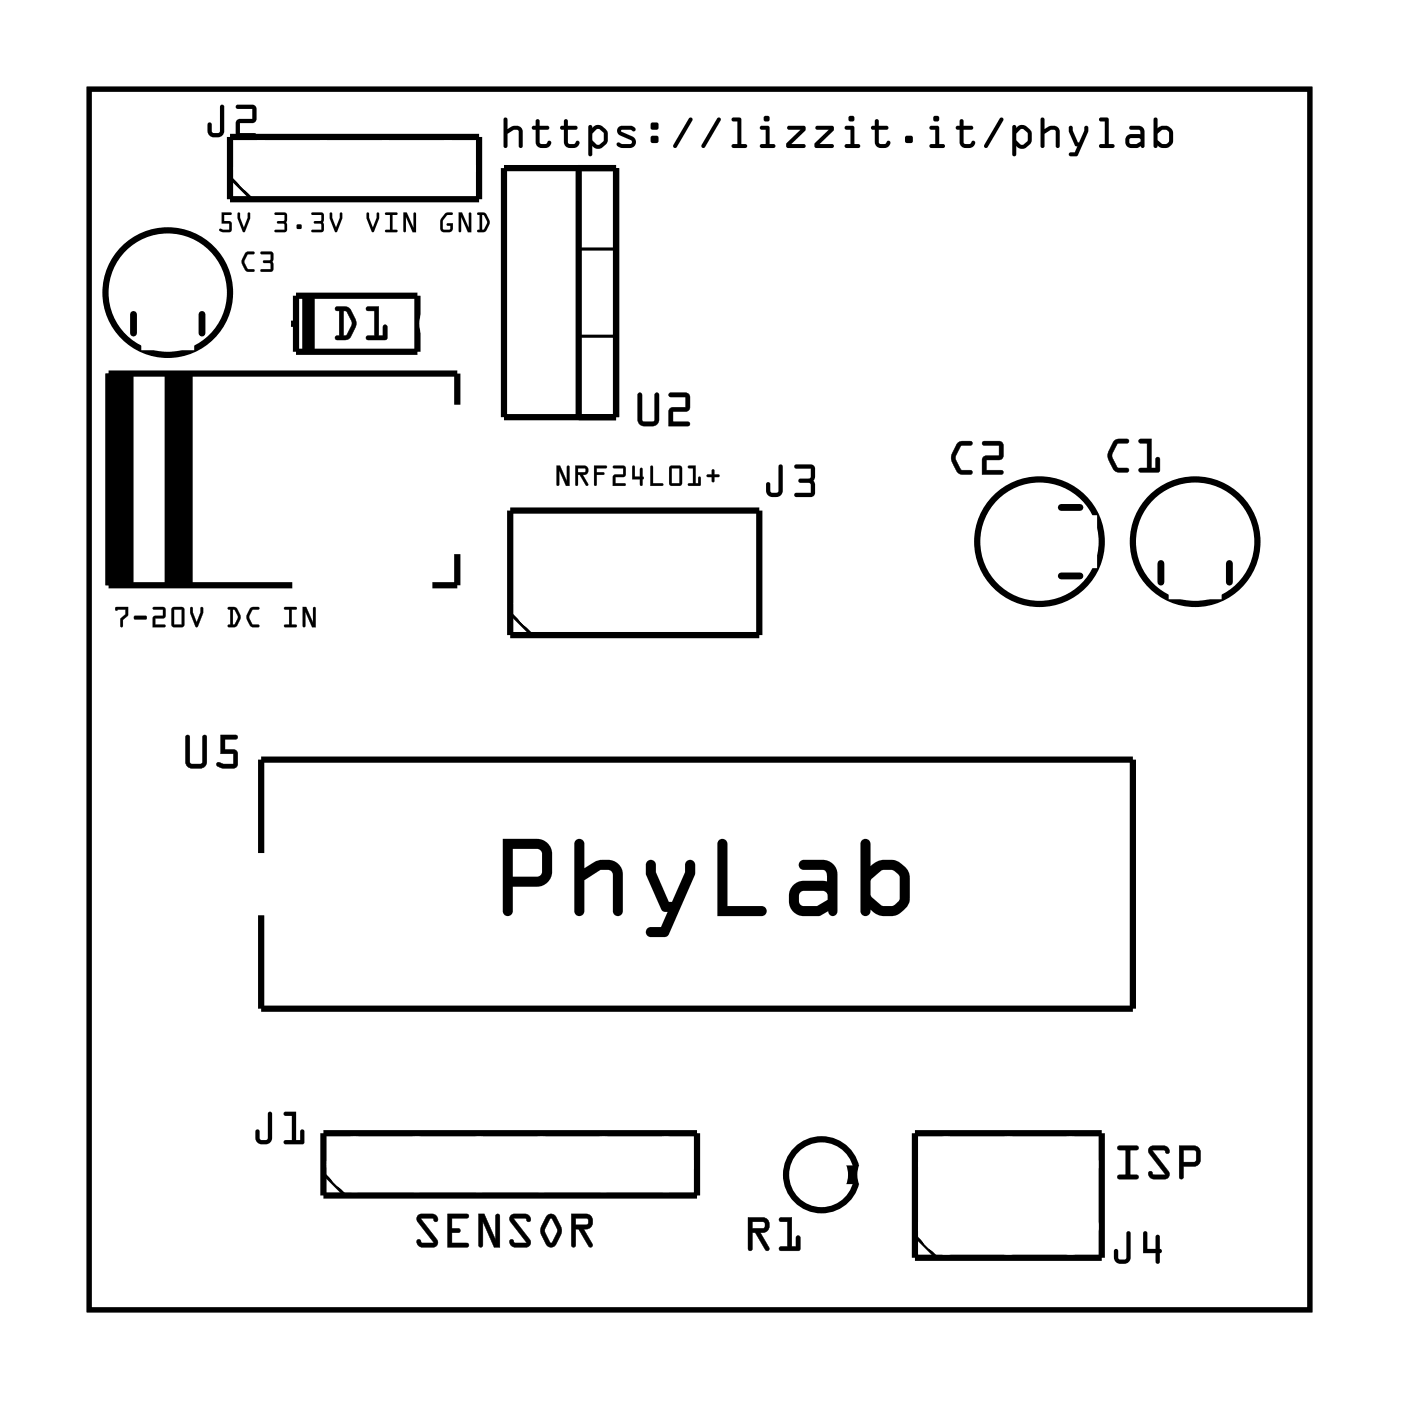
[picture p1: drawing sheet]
<svg xmlns="http://www.w3.org/2000/svg" width="57mm" height="57mm" viewBox="0 0 57 57" stroke-linecap="round" stroke-linejoin="round" font-family="sans-serif">
<path d="M3.6 3.6h49.8v49.8h-49.8z" fill="none" stroke="#000" stroke-width=".2"/>
<g fill="#000">
<path d="M34.5 47.7h.5v.5h-.5z"/>
<path d="M3.6 3.6h49.8v49.8h-49.8zM3.6 3.6v49.8h49.8v-49.8z"/>
<path d="M9 4.3l.1 .1v.9a.35 .35 0 0 1-.3 .3 .35 .35 0 0 1-.3-.3v-.3h.1l.1 .4h.3zM9 4.3v1.1h-.3l-.1-.4h-.1v.3a.35 .35 0 0 0 .3 .3 .35 .35 0 0 0 .3-.3v-.9zM9.6 4.3h.7l.2 .1-.1 .6h-.6v.4h.6v.2h-.8l.1-.7h.6v-.5h-.6zM9.6 4.3l.1 .1h.6v.5h-.6l-.1 .7h.8v-.2h-.6v-.4h.6l.1-.6-.2-.1z"/>
<path d="M9 4.3l.1 .1v.9a.35 .35 0 0 1-.3 .3 .35 .35 0 0 1-.3-.3v-.3h.1l.1 .4h.3zM9.6 4.3h.7l.2 .1-.1 .6h-.6v.4h.6v.2h-.8l.1-.7h.6v-.5h-.6z"/>
<path d="M9 8.7h.5l-.4 .1v.2l.3 .1v.3l-.3 .1a.09 .09 0 0 1-.1 0 .1 .1 0 0 1 0-.2l.4 .1v-.3h-.4zM9 8.7v.4h.4v.3l-.4-.1-.1 .1 .5 .1v-.4l-.3-.1v-.2l.4-.1zM9.7 8.7h.1l.1 .6 .2-.6h.1v.2l-.2 .6-.1-.1-.2-.5zM9.7 8.7v.2l.3 .6 .2-.6v-.2h-.1l-.2 .6-.1-.6zM11.2 8.7h.5l-.1 .8-.4-.1h.4v-.3h-.3l.3-.1v-.2h-.4zM11.2 8.7v.1h.4v.2l-.3 .1h.3v.3h-.4l.4 .1 .1-.8zM12.1 9.2h.2v.1h-.2zM12.1 9.2v.1h.2v-.1zM12.7 8.7h.5l-.1 .8-.4-.1h.4v-.3h-.3l.3-.1v-.2h-.4zM12.7 8.7v.1h.4v.2l-.3 .1h.3v.3h-.4l.4 .1 .1-.8zM13.5 8.7l.2 .6 .2-.6h.1v.2l-.3 .6v-.1l-.3-.5zM13.5 8.7l-.1 .2 .3 .6 .3-.6v-.2h-.1l-.2 .6-.2-.6zM15 8.7h.1l.1 .6 .2-.6h.1v.2l-.3 .6v-.1l-.3-.5zM15 8.7v.2l.2 .6 .3-.6v-.2h-.1l-.2 .6-.1-.6zM15.7 8.7h.5l-.2 .1v.6h.2v.1l-.5-.1h.2v-.6h-.2zM15.7 8.7v.1h.2v.6h-.2l.5 .1v-.1h-.2v-.6l.2-.1zM16.5 8.7h.1l.3 .6v-.6h.1v.8h-.2l-.2-.6v.5h-.1zM16.5 8.7v.7h.1v-.5l.2 .6h.2v-.8h-.1v.6l-.3-.6zM18.1 8.7h.4l-.3 .1-.1 .2v.4l.3-.1v-.1h-.2v-.1h.3v.3l-.1 .1h-.3l-.1-.1v-.4zM18.1 8.7a.54 .54 0 0 0 0 .8h.3l.1-.2v-.2h-.2l-.1 .1h.2v.2l-.3-.1v-.3l.1-.2 .3-.1zM18.7 8.7h.1l.3 .6v-.6h.1v.8h-.1l-.3-.6v.5h-.1zM18.7 8.7v.7h.1v-.5l.3 .6h.1v-.8h-.1v.6l-.3-.6zM19.5 8.7h.3l.2 .3-.2 .5-.3-.1h.1v-.6zM19.5 8.7l.1 .1v.6h-.1l.3 .1 .2-.3v-.2l-.2-.3zM19.7 8.8v.6l.2-.3zM19.7 8.8l.2 .3-.2 .3z"/>
<path d="M9 8.7h.5l-.1 .1h-.3v.2l.3 .1v.4l-.5-.1 .1-.1 .4 .1v-.3h-.4zM9.7 8.7h.1l.1 .6 .2-.6h.1v.2l-.2 .6-.3-.6zM11.2 8.7h.5l-.1 .8-.4-.1h.4v-.3h-.3l.3-.1v-.2h-.4zM12.1 9.2h.2v.1h-.2zM12.7 8.7h.5l-.1 .8-.4-.1h.4v-.3h-.3l.3-.1v-.2h-.4zM13.5 8.7l.2 .6 .2-.6h.1v.2l-.3 .6-.3-.6zM15 8.7h.1l.1 .6 .2-.6h.1v.2l-.3 .6-.2-.6zM15.7 8.7h.5l-.2 .1v.6h.2v.1l-.5-.1h.2v-.6h-.2zM16.5 8.7h.1l.3 .6v-.6h.1v.8h-.2l-.2-.6v.5h-.1zM18.1 8.7h.4l-.3 .1-.1 .2v.3l.2 .1 .1-.2-.2-.1h.3v.3l-.4 .1-.1-.2a.56 .56 0 0 1 .1-.6zM18.7 8.7h.1l.3 .6v-.6h.1v.8h-.1l-.3-.6v.5h-.1zM19.5 8.7h.3a.48 .48 0 0 1 0 .7v.1l-.3-.1h.1v-.6zM19.7 8.8v.6l.2-.3z"/>
<path d="M10 10.3h.4v.1h-.3l-.1 .3 .1 .3h.3v.1h-.4l-.1-.3v-.2zM10 10.3l-.1 .4a.36 .36 0 0 0 .4 .4v-.1h-.2l-.1-.3 .1-.3 .3-.1zM10.6 10.3h.5l.1 .7-.1 .1h-.5l.1-.1h.3v-.3h-.3l.3-.1v-.2h-.3zM10.6 10.3l.1 .1h.3v.2l-.3 .1h.3v.3l-.4 .1h.5v-.8z"/>
<path d="M10 10.3h.4l-.3 .1-.1 .3 .1 .3h.3l-.1 .1a.38 .38 0 0 1-.4-.4zM10.6 10.3h.5v.8h-.5l.1-.1h.3v-.3h-.3l.3-.1v-.2h-.3z"/>
<path d="M13.7 12.5h.5l.3 .7-.2 .6-.5 .1a.1 .1 0 0 1-.1-.1 .1 .1 0 0 1 .1-.1v-1h-.1zM13.7 12.5v.2h.1v1h-.1v.1l.5 .1 .3-.5v-.4l-.3-.4zM14 12.7v1l.1-.1 .3-.4-.3-.5zM14 12.7h.2l.2 .5-.3 .5h-.1zM14.9 12.5h.6v1.2h.1v-.4a.1 .1 0 0 1 .1-.1 .1 .1 0 0 1 .1 .1v.5l-.8 .1a.1 .1 0 0 1-.1-.1 .1 .1 0 0 1 .1-.1h.3v-1h-.3zM15 12.5v.2h.3v1h-.3l-.1 .1 .8 .1v-.6h-.1v.4h-.2l.1-1.2z"/>
<path d="M13.7 12.5h.5a.8 .8 0 0 1 .1 1.2l-.1 .2-.5-.1v-.1h.1v-1h-.1zM14 12.7v1h.1l.3-.5-.2-.5zM15 12.5h.5v1.2h.1v-.4h.1v.6l-.8-.1 .1-.1h.3v-1h-.3z"/>
<path d="M20.6 4.8h.1v.5a.36 .36 0 0 1 .6 .1v.6h-.1v-.7h-.2l-.3 .2v.5h-.1zM20.6 4.8v1.2h.1v-.5l.4-.2 .1 .1v.6h.1v-.6a.31 .31 0 0 0-.4-.2l-.2 .1v-.5zM21.9 4.9h.1v.2h.4v.1v.1h-.4v.6h.3l.1-.2 .1 .1a.2 .2 0 0 1-.3 .2h-.2l-.1-.1v-.6l-.2-.1 .2-.1zM21.9 4.9v.2l-.2 .1 .2 .1v.5a.34 .34 0 0 0 .3 .2 .34 .34 0 0 0 .3-.2l-.1-.1-.1 .2-.3-.1v-.5h.4v-.1v-.1h-.4v-.2zM23 4.9h.2v.2h.3l.1 .1-.1 .1h-.3v.6h.2l.2-.2v.1a.2 .2 0 0 1-.2 .2h-.2l-.2-.1v-.6l-.2-.1 .2-.1zM23 4.9v.2l-.2 .1 .2 .1v.5a.34 .34 0 0 0 .3 .2 .34 .34 0 0 0 .3-.2v-.1l-.2 .2-.2-.1v-.5h.3l.1-.1-.1-.1h-.3v-.2zM24 5.1h.1l.1 .1 .1-.1h.2l.3 .4a.45 .45 0 0 1-.2 .5l-.3 .1-.1-.1v.3h-.2zM24 5.1v1.2l.1 .1 .1-.1v-.4l.2 .2 .3-.2 .1-.4-.3-.4h-.2l-.1 .1-.1-.1zM24.3 5.3l-.1 .1v.3l.2 .2 .2-.2v-.2l-.2-.2zM24.3 5.3h.1l.2 .2v.2l-.2 .2-.2-.2v-.3zM25.2 5.2h.6l.1 .1v.1l-.6-.1 .5 .3a.25 .25 0 0 1 .1 .2 .25 .25 0 0 1-.2 .2h-.4l-.1-.1v-.1l.5 .1 .1-.1-.6-.3v-.2zM25.2 5.2v.1v.2l.6 .3-.1 .1-.5-.1v.1l.1 .1h.4a.24 .24 0 0 0 .2-.2 .24 .24 0 0 0-.1-.2l-.5-.3 .6 .1v-.1l-.1-.1zM26.6 5.6h.2v.2h-.2zM26.6 5.6v.2h.2v-.2zM26.6 5h.2v.3h-.2zM26.6 5v.3h.2v-.3zM28.1 4.8h.1v.1l-.6 1.1h-.1v-.1zM28.1 4.8l-.6 1.1v.1h.1l.6-1.1v-.1zM29.3 4.8h.1v.1l-.6 1.1h-.1l-.1-.1zM29.3 4.8l-.7 1.1 .1 .1h.1l.6-1.1v-.1zM29.9 4.8h.3v1.1h.3l-.1 .1h-.6l.1-.1h.2v-.9l-.2-.1zM29.9 4.8v.1l.2 .1v.9h-.2l-.1 .1h.6l.1-.1h-.3v-1.1zM31 5.2h.4v.7h.2v.1h-.6v-.1h.2v-.6h-.2zM31 5.2v.1h.2v.6h-.2v.1h.6v-.1h-.2v-.7zM31.1 4.8a.15 .15 0 0 1 .3 0 .15 .15 0 0 1-.3 0zM31.1 4.8a.15 .15 0 0 0 .3 0 .15 .15 0 0 0-.3 0zM32.1 5.2h.7v.1l-.5 .6h.5v.1h-.7v-.2l.6-.5h-.5zM32.1 5.2l.1 .1h.5l-.6 .5v.2h.7v-.1h-.5l.5-.6v-.1zM33.3 5.2h.7v.1l-.6 .6h.6v.1h-.8v-.2l.6-.5h-.5zM33.3 5.2v.1h.5l-.6 .5v.2h.8v-.1h-.6l.6-.6v-.1zM34.5 5.2h.3l.1 .7h.2l-.1 .1h-.5v-.1h.2v-.6h-.2zM34.5 5.2v.1h.2v.6h-.2v.1h.5l.1-.1h-.2l-.1-.7zM34.6 4.8a.15 .15 0 0 1 .3 0 .15 .15 0 0 1-.3 0zM34.6 4.8a.15 .15 0 0 0 .3 0 .15 .15 0 0 0-.3 0zM35.7 4.9h.1v.2h.4v.1v.1h-.4l.1 .6h.2l.1-.2 .1 .1a.2 .2 0 0 1-.2 .2h-.3l-.1-.1v-.6l-.2-.1 .2-.1zM35.7 4.9v.2l-.2 .1 .2 .1v.5a.34 .34 0 0 0 .3 .2 .34 .34 0 0 0 .3-.2l-.1-.1-.1 .2-.2-.1-.1-.5h.4v-.1v-.1h-.4v-.2zM36.9 5.6h.3v.2h-.3zM36.9 5.6v.2h.3v-.2zM37.9 5.2h.4v.7h.2v.1h-.6l.1-.1h.2v-.6h-.2zM37.9 5.2l.1 .1h.2v.6h-.2l-.1 .1h.6v-.1h-.2v-.7zM38.1 4.8a.13 .13 0 0 1 .2 0 .13 .13 0 0 1-.2 0zM38.1 4.8a.13 .13 0 0 0 .2 0 .13 .13 0 0 0-.2 0zM39.2 4.9h.1v.2h.4v.1v.1h-.4v.6h.3l.1-.2 .1 .1a.2 .2 0 0 1-.3 .2h-.2l-.1-.1-.1-.6-.1-.1 .1-.1zM39.2 4.9l-.1 .2-.1 .1 .1 .1v.5a.34 .34 0 0 0 .4 .2 .34 .34 0 0 0 .3-.2l-.1-.1-.1 .2-.3-.1v-.5h.4v-.1v-.1h-.4v-.2zM40.8 4.8h.1v.1l-.6 1.1h-.1l-.1-.1zM40.8 4.8l-.7 1.1 .1 .1h.1l.6-1.1v-.1zM41.3 5.1h.1l.1 .1 .1-.1h.2l.3 .4a.45 .45 0 0 1-.2 .5l-.3 .1-.1-.1-.1 .3h-.1zM41.3 5.1v1.2l.1 .1 .1-.1v-.4l.2 .2 .3-.2 .1-.4-.3-.4h-.2l-.1 .1-.1-.1zM41.6 5.3l-.1 .1v.3l.2 .2 .2-.2v-.2l-.2-.2zM41.6 5.3h.1l.2 .2v.2l-.2 .2-.2-.2v-.3zM42.5 4.8h.1v.5a.36 .36 0 0 1 .6 .1v.6h-.1v-.7h-.2l-.3 .2v.5h-.1zM42.5 4.8v1.2h.1v-.5l.4-.2 .1 .1v.6h.1v-.6a.31 .31 0 0 0-.4-.2l-.2 .1v-.5zM43.6 5.2h.2l.2 .6 .2-.6h.2v.2l-.5 1-.3-.1v-.1h.2l.1-.2-.1-.1-.2-.5zM43.6 5.2v.2l.2 .5 .2 .1-.2 .2h-.2v.1l.3 .1 .5-1v-.2h-.2l-.2 .6-.2-.6zM44.9 4.8h.3v1.1h.2v.1h-.6l.1-.1h.2v-.9l-.2-.1zM44.9 4.8v.1l.2 .1v.9h-.2l-.1 .1h.6v-.1h-.2v-1.1zM46.1 5.2l.4-.1 .2 .3v.6h-.2h-.4a.29 .29 0 0 1-.2-.2 .29 .29 0 0 1 .2-.3h.4v-.1l-.4-.1zM46.1 5.2v.1l.4 .1v.1h-.4a.29 .29 0 0 0-.2 .3 .29 .29 0 0 0 .2 .2h.4h.2v-.6l-.2-.3zM46.1 5.7v.2h.3l.1-.1v-.2zM46.1 5.7l.4-.1v.2l-.1 .1h-.3zM47.1 4.8h.1v.4l.4-.1 .2 .2v.5l-.2 .2h-.2l-.2-.1v.1h-.1zM47.1 4.8v1.2h.1v-.1l.2 .1h.2l.2-.2v-.5l-.2-.2-.4 .1v-.4zM47.2 5.4v.3l.2 .2 .3-.1-.1-.5h-.2zM47.2 5.4l.2-.1h.2l.1 .5-.3 .1-.2-.2z"/>
<path d="M20.6 4.8h.1v.5a.35 .35 0 0 1 .3-.2 .35 .35 0 0 1 .3 .3v.6h-.1v-.6l-.1-.1-.4 .2v.5h-.1zM21.9 4.9h.1v.2h.4v.1v.1h-.4v.6h.3l.1-.2 .1 .1a.32 .32 0 0 1-.3 .3 .32 .32 0 0 1-.3-.3v-.5l-.2-.1 .2-.1zM23 4.9h.2v.2h.3l.1 .1-.1 .1h-.3v.6h.2l.2-.2v.1a.32 .32 0 0 1-.3 .3 .32 .32 0 0 1-.3-.3v-.5l-.2-.1 .2-.1zM24 5.1h.1l.1 .1 .1-.1h.2l.3 .3a.49 .49 0 0 1-.4 .7l-.2-.1v.3h-.2zM24.3 5.3l-.1 .1v.3l.2 .2 .2-.2v-.2l-.2-.2zM25.2 5.2h.6l.1 .1v.1l-.6-.1 .5 .3a.25 .25 0 0 1 .1 .2 .25 .25 0 0 1-.2 .2h-.4l-.1-.1v-.1l.5 .1 .1-.1-.6-.3v-.2zM26.6 5.6h.2v.2h-.2zM26.6 5h.2v.3h-.2zM28.1 4.8l.1 .1-.6 1.1h-.1v-.1zM29.3 4.8l.1 .1-.6 1.1h-.1l-.1-.1zM29.9 4.8h.3v1.1h.3l-.1 .1h-.6l.1-.1h.2v-.9l-.2-.1zM31 5.2h.4v.7h.2v.1h-.6v-.1h.2v-.6h-.2zM31.1 4.8a.15 .15 0 0 1 .3 0 .15 .15 0 0 1-.3 0zM32.1 5.2h.7v.1l-.5 .6h.5v.1h-.7v-.2l.6-.5h-.5zM33.3 5.2h.7v.1l-.6 .6h.6v.1h-.8v-.2l.6-.5h-.5zM34.5 5.2h.3l.1 .7h.2l-.1 .1h-.5v-.1h.2v-.6h-.2zM34.6 4.8a.15 .15 0 0 1 .3 0 .15 .15 0 0 1-.3 0zM35.7 4.9h.1v.2h.4v.1v.1h-.4l.1 .6h.2l.1-.2 .1 .1a.32 .32 0 0 1-.3 .3 .32 .32 0 0 1-.3-.3v-.5l-.2-.1 .2-.1zM36.9 5.6h.3v.2h-.3zM37.9 5.2h.4v.7h.2v.1h-.6l.1-.1h.2v-.6h-.2zM38.1 4.8a.13 .13 0 0 1 .2 0 .13 .13 0 0 1-.2 0zM39.2 4.9h.1v.2h.4v.1v.1h-.4v.6h.3l.1-.2 .1 .1a.32 .32 0 0 1-.3 .3 .32 .32 0 0 1-.4-.3v-.5l-.1-.1 .1-.1zM40.8 4.8l.1 .1-.6 1.1h-.1l-.1-.1zM41.3 5.1h.1l.1 .1 .1-.1h.2l.3 .3a.49 .49 0 0 1-.4 .7l-.2-.1-.1 .3h-.1zM41.6 5.3l-.1 .1v.3l.2 .2 .2-.2v-.2l-.2-.2zM42.5 4.8h.1v.5a.35 .35 0 0 1 .3-.2 .35 .35 0 0 1 .3 .3v.6h-.1v-.6l-.1-.1-.4 .2v.5h-.1zM43.6 5.2h.2l.2 .6 .2-.6h.2v.2l-.5 1-.3-.1v-.1h.2l.1-.2-.1-.1-.2-.5zM44.9 4.8h.3v1.1h.2v.1h-.6l.1-.1h.2v-.9l-.2-.1zM46.1 5.2l.4-.1 .2 .3v.6h-.2h-.4a.29 .29 0 0 1-.2-.2 .29 .29 0 0 1 .2-.3h.4v-.1l-.4-.1zM46.1 5.7v.2h.3l.1-.1v-.2zM47.1 4.8h.1v.4l.4-.1 .2 .2v.5l-.2 .2h-.2l-.2-.1v.1h-.1zM47.2 5.4v.3l.2 .2 .3-.1-.1-.5h-.2z"/>
<path d="M22.7 19h.1l.3 .6v-.6h.1v.8h-.1l-.3-.6v.6h-.1zM22.7 19v.8h.1v-.6l.3 .6h.1v-.8h-.1v.6l-.3-.6zM23.5 19h.3a.19 .19 0 0 1 .2 .2 .19 .19 0 0 1-.2 .2l.2 .4h-.1l-.3-.4v.4h-.1zM23.5 19v.8l.1-.4h.1l.2 .4h.1l-.2-.4a.19 .19 0 0 0 .2-.2 .19 .19 0 0 0-.2-.2zM23.6 19.1v.2l.3-.1v-.1zM23.6 19.1h.3v.1l-.3 .1zM24.2 19h.6l-.5 .1v.2h.4l-.4 .1v.4zM24.2 19l.1 .8v-.4l.4-.1h-.4v-.2l.5-.1zM25 19l.5 .1v.3l-.4 .1v.2h.4v.1h-.5v-.4h.4v-.3h-.4zM25 19v.1h.4v.3h-.4v.4h.5v-.1h-.4v-.2l.4-.1v-.3zM25.8 19h.1v.4h.2v-.3h.1l.1 .4-.1 .3h-.1v-.2h-.3zM25.8 19v.6l.3-.1 .1 .3 .1-.3-.1-.4h-.1v.3h-.2v-.4zM26.5 19h.1v.7h.4v.1h-.5zM26.5 19v.8h.5v-.1h-.4v-.7zM27.3 19h.4l.1 .1v.6v.1h-.5zM27.3 19v.8h.5v-.7zM27.4 19.1v.6h.3v-.6zM27.4 19.1h.3v.6h-.3zM28.1 19h.3v.7h.1v-.2l.1-.1v.4h-.5v-.1h.2v-.6h-.2zM28.1 19v.1h.2v.6l-.2 .1h.5v-.3l-.1 .2h-.1v-.7zM28.8 19.4h.2l.1-.3v.3h.3l-.3 .1v.2l-.1-.2h-.1zM28.8 19.4l.1 .1h.1l.1 .2v-.2l.2-.1h-.2v-.3l-.1 .3z"/>
<path d="M22.7 19h.1l.3 .6v-.6h.1v.8h-.1l-.3-.6v.6h-.1zM23.5 19h.3a.19 .19 0 0 1 .2 .2 .19 .19 0 0 1-.2 .2l.2 .4h-.1l-.3-.4v.4h-.1zM23.6 19.1v.2l.3-.1v-.1zM24.2 19h.6l-.5 .1v.2h.4l-.4 .1v.4zM25 19l.5 .1v.3l-.4 .1v.2h.4v.1h-.5v-.4h.4v-.3h-.4zM25.8 19h.1v.4h.2v-.3h.1l.1 .4-.1 .3-.1-.2h-.3zM26.5 19h.1v.7h.4v.1h-.5zM27.3 19l.5 .1v.7h-.5zM27.4 19.1v.6h.3v-.6zM28.1 19h.3v.7h.1l.1-.3v.4h-.5l.2-.1v-.6h-.2zM28.8 19.4h.2l.1-.3v.3h.3l-.3 .1v.2l-.1-.2h-.1z"/>
<path d="M26 16l.2 .1v1l.1 .1 .4-.1v-1a.1 .1 0 0 1 .1-.1 .1 .1 0 0 1 .1 .1v1.1l-.2 .2h-.4l-.2-.1-.1-.2zM26 16.1v1.1l.2 .2h.5l.2-.3v-1l-.1-.1-.1 .1v1.1h-.4l-.1-.1v-1zM27.3 16h.7l.1 .1v.6l-.6 .1v.4h.6a.1 .1 0 0 1 .1 .1 .1 .1 0 0 1-.1 .1h-.8v-.7l.7-.1v-.4h-.7zM27.3 16.1v.1h.7v.4l-.7 .1v.7h.8v-.2h-.7v-.4l.7-.1v-.6l-.1-.1z"/>
<path d="M26 16l.2 .1v1l.1 .1h.4v-1.1l.1-.1 .1 .1v1l-.2 .3h-.5l-.2-.2zM27.3 16h.7l.1 .1v.6l-.6 .1v.4h.6v.2h-.8v-.7l.7-.1v-.4h-.7z"/>
<path d="M39 18.1l.6-.1a.1 .1 0 0 1 .1 .1 .1 .1 0 0 1-.1 .1h-.4l-.2 .5 .2 .5h.4a.1 .1 0 0 1 .1 .1 .1 .1 0 0 1-.1 .1l-.5-.1-.3-.4v-.3zM39.1 18.1l-.3 .4a.83 .83 0 0 0 .4 .8h.4h.1l-.1-.1h-.4l-.2-.4v-.2l.2-.4h.4l.1-.1-.1-.1h-.3zM40.1 18h.7l.1 .1v.6l-.7 .1v.4h.6a.1 .1 0 0 1 .1 .1 .1 .1 0 0 1-.1 .1h-.7v-.8h.7v-.4h-.7zM40.1 18v.2h.7v.4h-.7v.8l.8-.1v-.1h-.7v-.4l.7-.1v-.6l-.1-.1z"/>
<path d="M39.1 18.1l.2-.1h.4l-.1 .2h-.4l-.2 .5 .2 .5h.4l.1 .1-.1 .1a.6 .6 0 0 1-.8-.6v-.3zM40.1 18h.7l.1 .1v.6l-.7 .1v.4h.7v.1l-.8 .1v-.8h.7v-.4h-.7z"/>
<path d="M45.4 18l.6-.1a.1 .1 0 0 1 .1 .1 .1 .1 0 0 1-.1 .1h-.4l-.2 .5 .2 .5h.4a.1 .1 0 0 1 .1 .1 .1 .1 0 0 1-.1 .1l-.5-.1-.3-.4v-.3zM45.4 18l-.2 .4a.83 .83 0 0 0 .4 .8l.4 .1v-.1v-.1h-.4l-.2-.4v-.2l.2-.4h.4v-.1v-.1h-.4zM46.5 17.9h.5v1.2h.1v-.4a.1 .1 0 0 1 .1-.1 .1 .1 0 0 1 .1 .1v.5l-.8 .1a.1 .1 0 0 1-.1-.1 .1 .1 0 0 1 .1-.1h.3v-1h-.3zM46.5 17.9v.2h.3v1h-.3v.1l.8 .1v-.6h-.1l-.1 .4h-.1v-1.2z"/>
<path d="M45.4 18l.2-.1 .4 .1v.1h-.4l-.2 .5 .2 .5h.4v.1v.1a.6 .6 0 0 1-.8-.6v-.3zM46.5 17.9h.5v1.2h.1v-.4h.2v.6l-.8-.1v-.1h.3v-1h-.3z"/>
<path d="M4.7 24.8h.5v.3l-.2 .2v.3h-.1v-.3l.2-.2v-.2h-.4zM4.7 24.8v.1h.4v.2l-.2 .2 .1 .3v-.3l.2-.2v-.3zM5.5 25.1h.4l.1 .1-.5 .1zM5.5 25.1v.2l.5-.1-.1-.1zM6.2 24.8h.6l-.1 .4h-.4v.3h.4v.1h-.5l.1-.5h.3v-.2h-.3zM6.2 24.8l.1 .1h.4v.2l-.4 .1-.1 .4h.5v-.1h-.4v-.3h.4v-.4zM7 24.8h.4h.1v.7v.1l-.5-.1zM7 24.8v.7l.5 .1v-.8zM7.1 24.9v.6h.3v-.6zM7.1 24.9h.3v.6h-.3zM7.8 24.8h.1l.1 .6 .2-.6h.1v.2l-.2 .6h-.1l-.2-.6zM7.8 24.8v.2l.2 .6 .3-.6v-.2h-.1l-.2 .6-.1-.6zM9.3 24.8h.3l.2 .3-.2 .5h-.3l.1-.1v-.6zM9.3 24.8l.1 .1v.6l-.1 .1h.3l.2-.3v-.2l-.2-.3zM9.5 24.9v.6l.2-.3zM9.5 24.9l.2 .3-.2 .3zM10.2 24.8h.4l-.1 .1h-.2l-.1 .3 .1 .3h.2v.1h-.3l-.1-.3v-.2zM10.2 24.8l-.1 .4a.36 .36 0 0 0 .4 .4v-.1h-.2l-.1-.3 .1-.3 .3-.1zM11.6 24.8h.5v.1h-.2v.6h.2v.1h-.5v-.1h.2v-.6h-.2zM11.6 24.8v.1h.2v.6l-.2 .1h.5v-.1h-.2v-.6l.2-.1zM12.3 24.8h.2l.3 .6v-.6h.1v.8h-.2l-.2-.6v.5l-.2 .1zM12.3 24.8l.1 .8 .1-.1v-.6l.2 .7h.2v-.8h-.1v.6l-.3-.6z"/>
<path d="M4.7 24.8h.5v.3l-.2 .2v.3h-.1v-.3l.2-.2v-.2h-.4zM5.5 25.1h.4l.1 .1-.5 .1zM6.2 24.8h.5v.4h-.4v.3h.4v.1h-.5l.1-.4 .3-.1v-.2h-.3zM7 24.8h.5v.8l-.5-.1zM7.1 24.9v.6h.3v-.6zM7.8 24.8h.1l.1 .6 .2-.6h.1v.2l-.2 .6h-.1l-.2-.6zM9.3 24.8h.3a.48 .48 0 0 1 .1 .7l-.1 .1h-.3l.1-.1v-.6zM9.5 24.9v.6l.2-.3zM10.2 24.8h.4l-.3 .1-.1 .3 .1 .3h.2v.1a.38 .38 0 0 1-.4-.4zM11.6 24.8h.5l-.2 .1v.6h.2v.1h-.5l.2-.1v-.6h-.2zM12.3 24.8h.2l.3 .6v-.6h.1v.8h-.2l-.2-.6v.5l-.1 .1z"/>
<path d="M7.6 30h.1l.1 1.1v.1l.4-.1 .1-1a.1 .1 0 0 1 0-.1 .1 .1 0 0 1 .1 .1v1.1l-.1 .1-.5 .1-.2-.1v-.2zM7.6 30v1.2l.1 .1h.6l.1-.2v-1.1h-.1v.1v1l-.5 .1-.1-.1v-1.1zM9 30h.6a.1 .1 0 0 1 .1 .1 .1 .1 0 0 1-.1 .1h-.4v.4h.5v.6l-.2 .2-.6-.1a.11 .11 0 0 1-.1-.2 .1 .1 0 0 1 .2 0l.5 .1v-.5l-.5 .1zM9 30v.7h.5v.5l-.6-.1-.1 .1 .3 .1h.5l.1-.1v-.5l-.1-.1h-.4v-.5h.4l.1-.1z"/>
<path d="M7.6 30h.1v1.1l.1 .1 .5-.1v-1v-.1h.1v1.1l-.1 .2h-.6l-.1-.1zM9 30h.6l.1 .1-.1 .1h-.4v.4h.4l.1 .1v.5l-.2 .1h-.4a.15 .15 0 0 1-.2 0 .15 .15 0 0 1 .1-.2l.5 .1v-.5h-.5z"/>
<path d="M20.5 34.2h1.6l.2 .2 .2 .3v.9l-.1 .3-.3 .3h-1.2v1a.21 .21 0 0 1-.2 .2 .21 .21 0 0 1-.2-.2zM20.5 34.2v3a.2 .2 0 0 0 .2 .2 .2 .2 0 0 0 .2-.2v-1l1.2-.1 .3-.2 .1-.3v-.9l-.2-.3-.2-.2zM20.9 34.6v1.2l1.1-.1 .1-.1-.1-.9zM20.9 34.6l1.2 .1v.1v.9l-1.2 .1zM23.5 34.3l.2-.1 .1 .1v1.1a1.09 1.09 0 0 1 1.4-.2l.2 .5v1.5a.2 .2 0 0 1-.2 .2 .2 .2 0 0 1-.2-.2v-1.5l-.2-.2h-.3l-.7 .4v1.3a.21 .21 0 0 1-.2 .2 .21 .21 0 0 1-.2-.2zM23.5 34.3l-.1 2.9a.2 .2 0 0 0 .2 .2 .2 .2 0 0 0 .2-.2v-1.3l.7-.4h.3l.2 .2v1.5a.2 .2 0 0 0 .2 .2 .2 .2 0 0 0 .2-.2v-1.5a.73 .73 0 0 0-1.2-.5l-.4 .2v-1.1l-.1-.1zM26.4 35.1h.2l.1 .1 .1 .4 .5 1.2h.1l.5-1.2v-.3a.21 .21 0 0 1 .3-.2 .21 .21 0 0 1 .2 .2l-.1 .4-1 2.4-.2 .1h-.6a.21 .21 0 0 1-.2-.2 .21 .21 0 0 1 .2-.2h.5l.2-.6-.2-.1-.6-1.4zM26.4 35.1v.6l.6 1.4 .2 .1-.2 .6h-.5a.2 .2 0 0 0-.2 .2 .2 .2 0 0 0 .2 .2h.6l.2-.1 1-2.4 .1-.4a.2 .2 0 0 0-.2-.2 .2 .2 0 0 0-.3 .2v.3l-.5 1.2h-.1l-.5-1.2-.1-.4-.1-.1zM29.3 34.3l.2-.1 .2 .2v2.6h1.4a.2 .2 0 0 1 .2 .2 .2 .2 0 0 1-.2 .2h-1.8zM29.3 34.3v3.1h1.8a.2 .2 0 0 0 .2-.2 .2 .2 0 0 0-.2-.2h-1.4v-2.6l-.2-.2zM32.6 35.1h1.1l.4 .3 .1 .3v1.5a.19 .19 0 0 1-.2 .2 .19 .19 0 0 1-.2-.2l-.4 .2a1.07 1.07 0 0 1-1-.2 .74 .74 0 0 1-.2-.8 .74 .74 0 0 1 .6-.5l.9 .1v-.4l-.1-.1h-.9l-.1-.1zM32.6 35.1v.3l.1 .1h.8a.38 .38 0 0 1 .2 .5l-.9-.1a.73 .73 0 0 0-.6 .8 .73 .73 0 0 0 .6 .7 1.05 1.05 0 0 0 1-.2 .19 .19 0 0 0 .2 .2 .19 .19 0 0 0 .2-.2v-1.5l-.1-.3-.4-.3zM32.7 36.4l-.1 .4 .1 .1 .6 .1 .5-.3-.1-.2-.1-.1zM32.6 36.4h1l.1 .1 .1 .2a1.02 1.02 0 0 1-1.1 .2l-.1-.1zM35.2 34.3l.2-.1 .1 .1v1a1.13 1.13 0 0 1 1.1-.2l.4 .4 .1 .3v1l-.4 .4a.95 .95 0 0 1-1.2-.1 .21 .21 0 0 1-.2 .3 .21 .21 0 0 1-.2-.2zM35.2 34.3l-.1 2.9a.21 .21 0 0 0 .2 .2 .21 .21 0 0 0 .2-.3 .96 .96 0 0 0 1.3 .1l.3-.4v-1l-.1-.3-.4-.4a1.19 1.19 0 0 0-1.1 .2v-1l-.1-.1zM35.6 35.8l-.1 .2 .1 .6 .5 .4h.3l.2-.2 .1-.2v-.8l-.1-.2-.2-.1h-.4zM35.6 35.8l.4-.3h.4l.2 .1 .1 .2v.8l-.1 .2-.2 .2h-.3l-.5-.4-.1-.1z"/>
<path d="M20.5 34.2h1.6l.2 .2 .2 .3v.9l-.1 .3-.3 .2-1.2 .1v1a.2 .2 0 0 1-.2 .2 .2 .2 0 0 1-.2-.2zM20.9 34.6v1.2l1.2-.1v-.1v-.9zM23.5 34.3l.2-.1 .1 .1v1.1a.94 .94 0 0 1 1.6 .1v1.7a.2 .2 0 0 1-.2 .2 .2 .2 0 0 1-.2-.2v-1.5l-.2-.2h-.3l-.7 .4v1.3a.2 .2 0 0 1-.2 .2 .2 .2 0 0 1-.2-.2zM26.4 35.1h.2l.1 .1 .1 .4 .5 1.2h.1l.5-1.2v-.3a.21 .21 0 0 1 .3-.2 .21 .21 0 0 1 .2 .2l-.1 .4-1 2.4-.2 .1h-.6a.2 .2 0 0 1-.2-.2 .2 .2 0 0 1 .2-.2h.5l.2-.6-.2-.1-.6-1.4zM29.3 34.3l.2-.1 .2 .2v2.6h1.4a.2 .2 0 0 1 .2 .2 .2 .2 0 0 1-.2 .2h-1.8zM32.6 35.1h1.1l.4 .3 .1 .3v1.5a.19 .19 0 0 1-.2 .2 .19 .19 0 0 1-.2-.2 1.06 1.06 0 0 1-1 .2 .73 .73 0 0 1-.6-.7 .73 .73 0 0 1 .6-.8l.9 .1v-.4l-.1-.1h-.9l-.1-.1zM32.6 36.4v.4l.1 .1 .6 .1 .5-.3-.1-.2-.1-.1zM35.2 34.3l.2-.1 .1 .1v1a1.13 1.13 0 0 1 1.1-.2l.3 .2 .2 .3v1.1l-.1 .3a.98 .98 0 0 1-1.2 .3l-.3-.2a.21 .21 0 0 1-.2 .3 .21 .21 0 0 1-.2-.2zM35.6 35.8l-.1 .2 .1 .6 .5 .4h.3l.2-.2 .1-.2v-.8l-.1-.2-.2-.1h-.4z"/>
<path d="M31.8 19h.1v1a.35 .35 0 0 1-.3 .3 .35 .35 0 0 1-.4-.3l.1-.3h.1v.4l.4-.1zM31.8 19v1l-.4 .1v-.4h-.1l-.1 .3a.35 .35 0 0 0 .4 .3 .35 .35 0 0 0 .3-.3v-1zM32.4 19l.7-.1 .1 .2v.5v.5l-.1 .2-.7-.1 .1-.1h.6l-.1-.4h-.4v-.1v-.1h.4l.1-.4h-.6zM32.4 19l.1 .1h.6v.4h-.5v.1v.1h.4l.1 .4h-.6l-.1 .1 .7 .1 .1-.2v-.5v-.5l-.1-.2z"/>
<path d="M31.8 19h.1v1a.35 .35 0 0 1-.3 .3 .35 .35 0 0 1-.4-.3l.1-.3h.1v.4l.4-.1zM32.4 19l.7-.1 .1 .2v.5v.5l-.1 .2-.7-.1 .1-.1h.6l-.1-.4h-.4v-.1v-.1h.5v-.4h-.6z"/>
<path d="M11 45.4h.1v1a.35 .35 0 0 1-.3 .3 .35 .35 0 0 1-.4-.3v-.3h.1h.1v.4h.3zM11 45.4l-.1 1.1h-.3v-.4h-.1h-.1v.3a.35 .35 0 0 0 .4 .3 .35 .35 0 0 0 .3-.3v-1zM11.6 45.4l.5-.1v1.2h.1l.1-.4h.1v.6l-.8-.1v-.1h.3v-1h-.3zM11.6 45.4v.1h.3v1h-.3v.1l.8 .1v-.6h-.1l-.1 .4h-.1v-1.2z"/>
<path d="M11 45.4h.1v1a.35 .35 0 0 1-.3 .3 .35 .35 0 0 1-.4-.3v-.3h.1h.1v.4h.3zM11.6 45.4l.5-.1v1.2h.1l.1-.4h.1v.6l-.8-.1v-.1h.3v-1h-.3z"/>
<path d="M17 49.6l.7-.1 .2 .3a.13 .13 0 0 1-.2 0 .13 .13 0 0 1-.1-.1h-.4l.6 .9v.2l-.7 .1-.1-.3a.13 .13 0 0 1 .1 0 .13 .13 0 0 1 .1 .1h.5l-.7-.9zM17.1 49.6l-.1 .2 .7 .9h-.5l-.1-.1-.1 .1 .1 .2h.6a.19 .19 0 0 0 .1-.1 .19 .19 0 0 0 0-.2l-.6-.9h.4l.2 .1v-.2l-.2-.1zM18.2 49.5h.8a.1 .1 0 0 1 .1 .1 .1 .1 0 0 1-.1 .1h-.6v.4h.3a.1 .1 0 0 1 .1 .1 .1 .1 0 0 1-.1 .1h-.3v.4h.6a.1 .1 0 0 1 .1 .1 .1 .1 0 0 1-.1 .1h-.8zM18.3 49.5v1.4h.8v-.2h-.7v-.4h.3l.1-.1-.1-.1h-.3v-.4h.6l.1-.1zM19.5 49.5h.3l.4 1.1v-1a.1 .1 0 0 1 .1-.1 .1 .1 0 0 1 .1 .1v1.3h-.2l-.5-1.1v1a.1 .1 0 0 1-.1 .1 .1 .1 0 0 1-.1-.1zM19.5 49.5v1.3l.1 .1 .1-.1v-1l.5 1.1h.2v-1.3l-.1-.1-.1 .1v1l-.4-1.1zM20.8 49.6l.7-.1 .2 .3a.13 .13 0 0 1-.2 0 .13 .13 0 0 1-.1-.1h-.4l.6 .9v.2l-.7 .1-.1-.3a.13 .13 0 0 1 .1 0 .13 .13 0 0 1 .1 .1h.5l-.7-.9zM20.8 49.6v.2l.7 .9h-.5l-.1-.1-.1 .1 .1 .2h.6a.19 .19 0 0 0 .1-.1 .19 .19 0 0 0 0-.2l-.6-.9h.4l.2 .1v-.2l-.2-.1zM22.3 49.6l.2-.1 .2 .1 .2 .5-.2 .7a.24 .24 0 0 1-.4 0l-.3-.6zM22.3 49.6l-.2 .6 .2 .6a.24 .24 0 0 0 .4 0l.2-.6-.2-.6a.23 .23 0 0 0-.4 0zM22.5 49.7l-.3 .5 .3 .5 .2-.5zM22.4 49.7l.3 .5-.2 .5-.3-.5zM23.3 49.5h.6a.32 .32 0 0 1 .3 .4 .32 .32 0 0 1-.4 .2l.4 .6a.11 .11 0 0 1-.1 .2 .1 .1 0 0 1-.1-.1l-.4-.7h-.1v.7a.1 .1 0 0 1-.1 .1 .1 .1 0 0 1-.1-.1zM23.3 49.5l.1 1.4 .1-.1v-.7h.1l.4 .7h.2l-.4-.7a.31 .31 0 0 0 .4-.2 .31 .31 0 0 0-.3-.4zM23.5 49.7v.3l.5-.1-.1-.2zM23.5 49.7h.4l.1 .2-.5 .1z"/>
<path d="M17.1 49.6l.5-.1 .2 .2v.1l-.1-.1h-.5l.7 .9-.2 .3h-.5l-.2-.2 .1-.1 .1 .1h.5l-.7-.9zM18.3 49.5l.8 .1-.1 .1h-.6v.4h.3l.1 .1-.1 .1h-.3v.4h.7v.2h-.8zM19.5 49.5h.3l.4 1.1v-1l.1-.1 .1 .1v1.3h-.2l-.5-1.1v1l-.1 .1-.1-.1zM20.8 49.6l.6-.1 .2 .2v.1l-.2-.1h-.4l.6 .9-.1 .3h-.5l-.2-.2 .1-.1 .1 .1h.5l-.7-.9zM22.3 49.6l.2-.1 .1 .1 .3 .5-.2 .7a.23 .23 0 0 1-.4 0l-.3-.6zM22.5 49.7l-.3 .5 .3 .5 .2-.5zM23.3 49.5h.6a.32 .32 0 0 1 .3 .4 .32 .32 0 0 1-.4 .2l.4 .7-.2 .1-.4-.8h-.1v.7l-.1 .1zM23.5 49.7v.3l.5-.1-.1-.2z"/>
<path d="M30.5 49.7h.6a.32 .32 0 0 1 .3 .3 .32 .32 0 0 1-.4 .3l.4 .6a.1 .1 0 0 1-.1 .1 .1 .1 0 0 1-.1 0l-.4-.7h-.1v.6a.1 .1 0 0 1-.1 .1 .1 .1 0 0 1-.1-.1zM30.5 49.7l.1 1.3 .1-.1v-.6h.1l.4 .7h.2l-.4-.7a.31 .31 0 0 0 .4-.3 .31 .31 0 0 0-.3-.3zM30.7 49.8v.3l.5-.1-.1-.1zM30.7 49.8h.5v.3h-.5zM31.8 49.7h.5v1.1h.2v-.3a.1 .1 0 0 1 .1-.1 .1 .1 0 0 1 .1 .1l-.1 .5h-.7a.1 .1 0 0 1-.1-.1 .1 .1 0 0 1 .1-.1h.2v-1h-.3zM31.8 49.7v.1h.3v1.1h-.3v.1h.8v-.6l-.1 .1v.4h-.2v-1.2z"/>
<path d="M30.5 49.7h.6a.32 .32 0 0 1 .3 .3 .32 .32 0 0 1-.4 .3l.4 .7h-.1l-.5-.7h-.1v.6l-.1 .1zM30.7 49.8v.3h.5v-.3zM31.8 49.7h.5v1.1h.2v-.3l.1-.1v.6h-.8v-.1l.3-.1v-1h-.3z"/>
<path d="M46 50.2l.1 .1v1a.35 .35 0 0 1-.3 .3 .35 .35 0 0 1-.4-.3v-.3l.1-.1 .1 .1v.4l.3-.1zM46 50.2l-.1 1.1-.3 .1v-.4l-.1-.1-.1 .1v.3a.35 .35 0 0 0 .4 .3 .35 .35 0 0 0 .3-.3v-1zM46.7 50.2l.1 .1v.6h.3v-.5h.2v.5l.1 .1-.1 .1v.4h-.2v-.4h-.5zM46.7 50.2l-.1 .9h.5v.4h.2v-.4l.1-.1-.1-.1v-.5h-.2v.5h-.3v-.6z"/>
<path d="M46 50.2l.1 .1v1a.35 .35 0 0 1-.3 .3 .35 .35 0 0 1-.4-.3v-.3l.1-.1 .1 .1v.4l.3-.1zM46.7 50.2l.1 .1v.6h.3v-.5h.2v.5l.1 .1-.1 .1v.4h-.2v-.4h-.5z"/>
<path d="M45.6 46.8l.8-.1a.1 .1 0 0 1 .1 .1 .1 .1 0 0 1-.1 .1h-.3v1h.3a.1 .1 0 0 1 .1 .1 .1 .1 0 0 1-.1 .1h-.7a.1 .1 0 0 1-.1-.1 .1 .1 0 0 1 .1-.1h.2v-1h-.3zM45.6 46.8v.1h.3v1h-.3v.1l.8 .1v-.2h-.3v-1h.3v-.1zM46.9 46.8l.7-.1 .1 .3a.13 .13 0 0 1-.1 0 .13 .13 0 0 1-.1-.1h-.5l.7 .9v.2l-.7 .1-.2-.2a.13 .13 0 0 1 .2-.1 .13 .13 0 0 1 .1 .1h.4l-.6-.8zM46.9 46.8v.3l.6 .8h-.4l-.2-.1v.2l.1 .1h.5a.19 .19 0 0 0 .2-.1 .19 .19 0 0 0 0-.2l-.7-.9h.5l.2 .1-.1-.2-.1-.1zM48.1 46.7h.7l.2 .3-.1 .5-.6 .1v.4a.1 .1 0 0 1-.1 .1 .1 .1 0 0 1-.1-.1zM48.1 46.7v1.3l.1 .1 .1-.1v-.4l.6-.1 .1-.5-.2-.2zM48.3 46.9v.5h.5v-.5zM48.3 46.9h.5v.5h-.5z"/>
<path d="M45.6 46.8h.8v.1h-.3v1h.3v.2l-.8-.1v-.1h.3v-1h-.3zM46.9 46.8l.6-.1 .2 .2-.1 .2-.1-.2h-.5l.7 .9-.1 .3h-.5l-.2-.1v-.2l.2 .1h.4l-.6-.8zM48.1 46.7l.7 .1 .2 .2-.1 .5-.6 .1v.4l-.1 .1-.1-.1zM48.3 46.9v.5h.5v-.5z"/>
</g>
<g fill="none" stroke="#000" stroke-width=".25">
<path d="M4.6 15.2v8.7M4.7 15.2v8.7M4.8 15.2v8.7M4.9 15.2v8.7M5.1 15.2v8.7M5.2 15.2v8.7M5.3 15.2v8.7M6.8 15.2v8.7M7 15.2v8.7M7.1 15.2v8.7M7.2 15.2v8.7M7.4 15.2v8.7"/>
<path d="M7.5 15.2v8.7M7.6 15.2v8.7M7.7 15.2v8.7M9.4 5.6h10.1v2.5h-10.1zM11.7 13.2h.4M12.1 12.1h4.9v2.2h-4.9zM17 13.2h.2M18.7 16.5v-1.3h-14.3v8.7h7.5M20.6 6.9h4.5v10.1h-4.5zM23.6 6.9v10.1M10.7 34.8v-3.8h35.5v10.1h-35.5v-3.8M18.7 22.6v1.3h-1.1"/>
<path d="M20.8 20.8h10.2v5.1h-10.2zM13.2 46.2h15.2v2.6h-15.2zM34.5 47.7h.5v.5h-.5zM37.3 46.2h7.6v5.1h-7.6z"/>
<circle cx="6.8" cy="11.9" r="2.54"/>
<circle cx="42.4" cy="22.1" r="2.54"/>
<circle cx="48.8" cy="22.1" r="2.54"/>
<circle cx="33.5" cy="47.9" r="1.45"/>
</g>
<path d="M9.4 7.2l.9 .9M23.6 10.2h1.5M23.6 13.7h1.5M20.8 25l.9 .9M13.2 47.9l.9 .9M37.3 50.4l.9 .9" fill="none" stroke="#000" stroke-width=".13"/>
<path d="M5.4 12.8v.8M8.2 12.8v.8M43.3 23.5h.8M43.3 20.7h.8M47.4 23v.7M50.2 23v.7" fill="none" stroke="#000" stroke-width=".28"/>
<path d="M12.6 12.1v2.2" fill="none" stroke="#000" stroke-width=".51"/>
<circle cx="22.1" cy="24.6" r=".74" fill="#fff"/>
<circle cx="22.1" cy="24.6" r=".74" fill="none" stroke="#fff" stroke-width=".76" stroke-linecap="butt"/>
<circle cx="24.6" cy="24.6" r=".74" fill="#fff"/>
<circle cx="24.6" cy="24.6" r=".74" fill="none" stroke="#fff" stroke-width=".76" stroke-linecap="butt"/>
<circle cx="27.2" cy="24.6" r=".74" fill="#fff"/>
<circle cx="27.2" cy="24.6" r=".74" fill="none" stroke="#fff" stroke-width=".76" stroke-linecap="butt"/>
<circle cx="29.7" cy="24.6" r=".74" fill="#fff"/>
<circle cx="29.7" cy="24.6" r=".74" fill="none" stroke="#fff" stroke-width=".76" stroke-linecap="butt"/>
<circle cx="22.1" cy="24.6" r=".74" fill="#fff"/>
<circle cx="22.1" cy="24.6" r=".74" fill="none" stroke="#fff" stroke-width=".76" stroke-linecap="butt"/>
<circle cx="24.6" cy="24.6" r=".74" fill="#fff"/>
<circle cx="24.6" cy="24.6" r=".74" fill="none" stroke="#fff" stroke-width=".76" stroke-linecap="butt"/>
<circle cx="27.2" cy="24.6" r=".74" fill="#fff"/>
<circle cx="27.2" cy="24.6" r=".74" fill="none" stroke="#fff" stroke-width=".76" stroke-linecap="butt"/>
<circle cx="29.7" cy="24.6" r=".74" fill="#fff"/>
<circle cx="29.7" cy="24.6" r=".74" fill="none" stroke="#fff" stroke-width=".76" stroke-linecap="butt"/>
<circle cx="29.7" cy="22.1" r=".74" fill="#fff"/>
<circle cx="29.7" cy="22.1" r=".74" fill="none" stroke="#fff" stroke-width=".76" stroke-linecap="butt"/>
<circle cx="27.2" cy="22.1" r=".74" fill="#fff"/>
<circle cx="27.2" cy="22.1" r=".74" fill="none" stroke="#fff" stroke-width=".76" stroke-linecap="butt"/>
<circle cx="24.6" cy="22.1" r=".74" fill="#fff"/>
<circle cx="24.6" cy="22.1" r=".74" fill="none" stroke="#fff" stroke-width=".76" stroke-linecap="butt"/>
<circle cx="22.1" cy="22.1" r=".74" fill="#fff"/>
<circle cx="22.1" cy="22.1" r=".74" fill="none" stroke="#fff" stroke-width=".76" stroke-linecap="butt"/>
<path d="M48.1 22.7h1.4v1.4h-1.4z" fill="#fff"/>
<path d="M48.1 22.7h1.4v1.4h-1.4z" fill="none" stroke="#fff" stroke-width=".76" stroke-linecap="butt"/>
<circle cx="48.8" cy="23.4" r=".7" fill="#fff"/>
<circle cx="48.8" cy="23.4" r=".7" fill="none" stroke="#fff" stroke-width=".76" stroke-linecap="butt"/>
<circle cx="48.8" cy="20.8" r=".7" fill="#fff"/>
<circle cx="48.8" cy="20.8" r=".7" fill="none" stroke="#fff" stroke-width=".76" stroke-linecap="butt"/>
<path d="M43 21.4h1.4v1.4h-1.4z" fill="#fff"/>
<path d="M43 21.4h1.4v1.4h-1.4z" fill="none" stroke="#fff" stroke-width=".76" stroke-linecap="butt"/>
<circle cx="43.7" cy="22.1" r=".7" fill="#fff"/>
<circle cx="43.7" cy="22.1" r=".7" fill="none" stroke="#fff" stroke-width=".76" stroke-linecap="butt"/>
<circle cx="41.1" cy="22.1" r=".7" fill="#fff"/>
<circle cx="41.1" cy="22.1" r=".7" fill="none" stroke="#fff" stroke-width=".76" stroke-linecap="butt"/>
<circle cx="14.5" cy="47.5" r=".75" fill="#fff"/>
<circle cx="14.5" cy="47.5" r=".75" fill="none" stroke="#fff" stroke-width=".76" stroke-linecap="butt"/>
<circle cx="17" cy="47.5" r=".75" fill="#fff"/>
<circle cx="17" cy="47.5" r=".75" fill="none" stroke="#fff" stroke-width=".76" stroke-linecap="butt"/>
<circle cx="19.5" cy="47.5" r=".75" fill="#fff"/>
<circle cx="19.5" cy="47.5" r=".75" fill="none" stroke="#fff" stroke-width=".76" stroke-linecap="butt"/>
<circle cx="22.1" cy="47.5" r=".75" fill="#fff"/>
<circle cx="22.1" cy="47.5" r=".75" fill="none" stroke="#fff" stroke-width=".76" stroke-linecap="butt"/>
<circle cx="24.6" cy="47.5" r=".75" fill="#fff"/>
<circle cx="24.6" cy="47.5" r=".75" fill="none" stroke="#fff" stroke-width=".76" stroke-linecap="butt"/>
<circle cx="27.2" cy="47.5" r=".75" fill="#fff"/>
<circle cx="27.2" cy="47.5" r=".75" fill="none" stroke="#fff" stroke-width=".76" stroke-linecap="butt"/>
<circle cx="48.4" cy="28.5" r=".68" fill="#fff"/>
<circle cx="48.4" cy="28.5" r=".68" fill="none" stroke="#fff" stroke-width=".68" stroke-linecap="butt"/>
<path d="M47.7 27.9h1.3v1.3h-1.3z" fill="#fff"/>
<path d="M47.7 27.9h1.3v1.3h-1.3z" fill="none" stroke="#fff" stroke-width=".68" stroke-linecap="butt"/>
<circle cx="45.8" cy="28.5" r=".68" fill="#fff"/>
<circle cx="45.8" cy="28.5" r=".68" fill="none" stroke="#fff" stroke-width=".68" stroke-linecap="butt"/>
<circle cx="43.3" cy="28.5" r=".68" fill="#fff"/>
<circle cx="43.3" cy="28.5" r=".68" fill="none" stroke="#fff" stroke-width=".68" stroke-linecap="butt"/>
<circle cx="40.7" cy="28.5" r=".68" fill="#fff"/>
<circle cx="40.7" cy="28.5" r=".68" fill="none" stroke="#fff" stroke-width=".68" stroke-linecap="butt"/>
<circle cx="38.2" cy="28.5" r=".68" fill="#fff"/>
<circle cx="38.2" cy="28.5" r=".68" fill="none" stroke="#fff" stroke-width=".68" stroke-linecap="butt"/>
<circle cx="35.7" cy="28.5" r=".68" fill="#fff"/>
<circle cx="35.7" cy="28.5" r=".68" fill="none" stroke="#fff" stroke-width=".68" stroke-linecap="butt"/>
<circle cx="33.1" cy="28.5" r=".68" fill="#fff"/>
<circle cx="33.1" cy="28.5" r=".68" fill="none" stroke="#fff" stroke-width=".68" stroke-linecap="butt"/>
<circle cx="30.6" cy="28.5" r=".68" fill="#fff"/>
<circle cx="30.6" cy="28.5" r=".68" fill="none" stroke="#fff" stroke-width=".68" stroke-linecap="butt"/>
<circle cx="28" cy="28.5" r=".68" fill="#fff"/>
<circle cx="28" cy="28.5" r=".68" fill="none" stroke="#fff" stroke-width=".68" stroke-linecap="butt"/>
<circle cx="25.5" cy="28.5" r=".68" fill="#fff"/>
<circle cx="25.5" cy="28.5" r=".68" fill="none" stroke="#fff" stroke-width=".68" stroke-linecap="butt"/>
<circle cx="23" cy="28.5" r=".68" fill="#fff"/>
<circle cx="23" cy="28.5" r=".68" fill="none" stroke="#fff" stroke-width=".68" stroke-linecap="butt"/>
<circle cx="20.4" cy="28.5" r=".68" fill="#fff"/>
<circle cx="20.4" cy="28.5" r=".68" fill="none" stroke="#fff" stroke-width=".68" stroke-linecap="butt"/>
<circle cx="17.9" cy="28.5" r=".68" fill="#fff"/>
<circle cx="17.9" cy="28.5" r=".68" fill="none" stroke="#fff" stroke-width=".68" stroke-linecap="butt"/>
<circle cx="15.3" cy="28.5" r=".68" fill="#fff"/>
<circle cx="15.3" cy="28.5" r=".68" fill="none" stroke="#fff" stroke-width=".68" stroke-linecap="butt"/>
<circle cx="12.8" cy="28.5" r=".68" fill="#fff"/>
<circle cx="12.8" cy="28.5" r=".68" fill="none" stroke="#fff" stroke-width=".68" stroke-linecap="butt"/>
<circle cx="10.3" cy="28.5" r=".68" fill="#fff"/>
<circle cx="10.3" cy="28.5" r=".68" fill="none" stroke="#fff" stroke-width=".68" stroke-linecap="butt"/>
<circle cx="7.7" cy="28.5" r=".68" fill="#fff"/>
<circle cx="7.7" cy="28.5" r=".68" fill="none" stroke="#fff" stroke-width=".68" stroke-linecap="butt"/>
<circle cx="48.4" cy="43.8" r=".68" fill="#fff"/>
<circle cx="48.4" cy="43.8" r=".68" fill="none" stroke="#fff" stroke-width=".68" stroke-linecap="butt"/>
<circle cx="45.8" cy="43.8" r=".68" fill="#fff"/>
<circle cx="45.8" cy="43.8" r=".68" fill="none" stroke="#fff" stroke-width=".68" stroke-linecap="butt"/>
<circle cx="43.3" cy="43.8" r=".68" fill="#fff"/>
<circle cx="43.3" cy="43.8" r=".68" fill="none" stroke="#fff" stroke-width=".68" stroke-linecap="butt"/>
<circle cx="40.7" cy="43.8" r=".68" fill="#fff"/>
<circle cx="40.7" cy="43.8" r=".68" fill="none" stroke="#fff" stroke-width=".68" stroke-linecap="butt"/>
<circle cx="38.2" cy="43.8" r=".68" fill="#fff"/>
<circle cx="38.2" cy="43.8" r=".68" fill="none" stroke="#fff" stroke-width=".68" stroke-linecap="butt"/>
<circle cx="35.7" cy="43.8" r=".68" fill="#fff"/>
<circle cx="35.7" cy="43.8" r=".68" fill="none" stroke="#fff" stroke-width=".68" stroke-linecap="butt"/>
<circle cx="28" cy="43.8" r=".68" fill="#fff"/>
<circle cx="28" cy="43.8" r=".68" fill="none" stroke="#fff" stroke-width=".68" stroke-linecap="butt"/>
<circle cx="25.5" cy="43.8" r=".68" fill="#fff"/>
<circle cx="25.5" cy="43.8" r=".68" fill="none" stroke="#fff" stroke-width=".68" stroke-linecap="butt"/>
<circle cx="30.6" cy="43.8" r=".68" fill="#fff"/>
<circle cx="30.6" cy="43.8" r=".68" fill="none" stroke="#fff" stroke-width=".68" stroke-linecap="butt"/>
<circle cx="33.1" cy="43.8" r=".68" fill="#fff"/>
<circle cx="33.1" cy="43.8" r=".68" fill="none" stroke="#fff" stroke-width=".68" stroke-linecap="butt"/>
<circle cx="23" cy="43.8" r=".68" fill="#fff"/>
<circle cx="23" cy="43.8" r=".68" fill="none" stroke="#fff" stroke-width=".68" stroke-linecap="butt"/>
<circle cx="20.4" cy="43.8" r=".68" fill="#fff"/>
<circle cx="20.4" cy="43.8" r=".68" fill="none" stroke="#fff" stroke-width=".68" stroke-linecap="butt"/>
<circle cx="17.9" cy="43.8" r=".68" fill="#fff"/>
<circle cx="17.9" cy="43.8" r=".68" fill="none" stroke="#fff" stroke-width=".68" stroke-linecap="butt"/>
<circle cx="15.3" cy="43.8" r=".68" fill="#fff"/>
<circle cx="15.3" cy="43.8" r=".68" fill="none" stroke="#fff" stroke-width=".68" stroke-linecap="butt"/>
<circle cx="12.8" cy="43.8" r=".68" fill="#fff"/>
<circle cx="12.8" cy="43.8" r=".68" fill="none" stroke="#fff" stroke-width=".68" stroke-linecap="butt"/>
<circle cx="10.3" cy="43.8" r=".68" fill="#fff"/>
<circle cx="10.3" cy="43.8" r=".68" fill="none" stroke="#fff" stroke-width=".68" stroke-linecap="butt"/>
<circle cx="7.7" cy="43.8" r=".68" fill="#fff"/>
<circle cx="7.7" cy="43.8" r=".68" fill="none" stroke="#fff" stroke-width=".68" stroke-linecap="butt"/>
<path d="M21.3 8.6h1.6v1.6h-1.6z" fill="#fff"/>
<path d="M21.3 8.6h1.6v1.6h-1.6z" fill="none" stroke="#fff" stroke-width=".76" stroke-linecap="butt"/>
<circle cx="22.1" cy="9.4" r=".79" fill="#fff"/>
<circle cx="22.1" cy="9.4" r=".79" fill="none" stroke="#fff" stroke-width=".76" stroke-linecap="butt"/>
<circle cx="22.1" cy="11.9" r=".79" fill="#fff"/>
<circle cx="22.1" cy="11.9" r=".79" fill="none" stroke="#fff" stroke-width=".76" stroke-linecap="butt"/>
<circle cx="22.1" cy="14.5" r=".79" fill="#fff"/>
<circle cx="22.1" cy="14.5" r=".79" fill="none" stroke="#fff" stroke-width=".76" stroke-linecap="butt"/>
<path d="M9.9 12.4h1.6v1.6h-1.6z" fill="#fff"/>
<path d="M9.9 12.4h1.6v1.6h-1.6z" fill="none" stroke="#fff" stroke-width=".76" stroke-linecap="butt"/>
<circle cx="10.7" cy="13.2" r=".79" fill="#fff"/>
<circle cx="10.7" cy="13.2" r=".79" fill="none" stroke="#fff" stroke-width=".76" stroke-linecap="butt"/>
<circle cx="18.3" cy="13.2" r=".79" fill="#fff"/>
<circle cx="18.3" cy="13.2" r=".79" fill="none" stroke="#fff" stroke-width=".76" stroke-linecap="butt"/>
<circle cx="50" cy="50" r="1.6" fill="#fff"/>
<circle cx="50" cy="50" r="1.6" fill="none" stroke="#fff" stroke-width=".25"/>
<circle cx="6.8" cy="50" r="1.6" fill="#fff"/>
<circle cx="6.8" cy="50" r="1.6" fill="none" stroke="#fff" stroke-width=".25"/>
<circle cx="50" cy="6.9" r="1.6" fill="#fff"/>
<circle cx="50" cy="6.9" r="1.6" fill="none" stroke="#fff" stroke-width=".25"/>
<circle cx="6.8" cy="6.9" r="1.6" fill="#fff"/>
<circle cx="6.8" cy="6.9" r="1.6" fill="none" stroke="#fff" stroke-width=".25"/>
<path d="M11.2 39.2h1.4v1.4h-1.4z" fill="#fff"/>
<path d="M11.2 39.2h1.4v1.4h-1.4z" fill="none" stroke="#fff" stroke-width=".76" stroke-linecap="butt"/>
<circle cx="11.9" cy="39.9" r=".7" fill="#fff"/>
<circle cx="11.9" cy="39.9" r=".7" fill="none" stroke="#fff" stroke-width=".76" stroke-linecap="butt"/>
<circle cx="11.9" cy="32.3" r=".7" fill="#fff"/>
<circle cx="11.9" cy="32.3" r=".7" fill="none" stroke="#fff" stroke-width=".76" stroke-linecap="butt"/>
<circle cx="14.5" cy="39.9" r=".7" fill="#fff"/>
<circle cx="14.5" cy="39.9" r=".7" fill="none" stroke="#fff" stroke-width=".76" stroke-linecap="butt"/>
<circle cx="14.5" cy="32.3" r=".7" fill="#fff"/>
<circle cx="14.5" cy="32.3" r=".7" fill="none" stroke="#fff" stroke-width=".76" stroke-linecap="butt"/>
<circle cx="17" cy="39.9" r=".7" fill="#fff"/>
<circle cx="17" cy="39.9" r=".7" fill="none" stroke="#fff" stroke-width=".76" stroke-linecap="butt"/>
<circle cx="17" cy="32.3" r=".7" fill="#fff"/>
<circle cx="17" cy="32.3" r=".7" fill="none" stroke="#fff" stroke-width=".76" stroke-linecap="butt"/>
<circle cx="19.5" cy="39.9" r=".7" fill="#fff"/>
<circle cx="19.5" cy="39.9" r=".7" fill="none" stroke="#fff" stroke-width=".76" stroke-linecap="butt"/>
<circle cx="19.5" cy="32.3" r=".7" fill="#fff"/>
<circle cx="19.5" cy="32.3" r=".7" fill="none" stroke="#fff" stroke-width=".76" stroke-linecap="butt"/>
<circle cx="22.1" cy="39.9" r=".7" fill="#fff"/>
<circle cx="22.1" cy="39.9" r=".7" fill="none" stroke="#fff" stroke-width=".76" stroke-linecap="butt"/>
<circle cx="22.1" cy="32.3" r=".7" fill="#fff"/>
<circle cx="22.1" cy="32.3" r=".7" fill="none" stroke="#fff" stroke-width=".76" stroke-linecap="butt"/>
<circle cx="24.6" cy="39.9" r=".7" fill="#fff"/>
<circle cx="24.6" cy="39.9" r=".7" fill="none" stroke="#fff" stroke-width=".76" stroke-linecap="butt"/>
<circle cx="24.6" cy="32.3" r=".7" fill="#fff"/>
<circle cx="24.6" cy="32.3" r=".7" fill="none" stroke="#fff" stroke-width=".76" stroke-linecap="butt"/>
<circle cx="27.2" cy="39.9" r=".7" fill="#fff"/>
<circle cx="27.2" cy="39.9" r=".7" fill="none" stroke="#fff" stroke-width=".76" stroke-linecap="butt"/>
<circle cx="27.2" cy="32.3" r=".7" fill="#fff"/>
<circle cx="27.2" cy="32.3" r=".7" fill="none" stroke="#fff" stroke-width=".76" stroke-linecap="butt"/>
<circle cx="29.7" cy="39.9" r=".7" fill="#fff"/>
<circle cx="29.7" cy="39.9" r=".7" fill="none" stroke="#fff" stroke-width=".76" stroke-linecap="butt"/>
<circle cx="29.7" cy="32.3" r=".7" fill="#fff"/>
<circle cx="29.7" cy="32.3" r=".7" fill="none" stroke="#fff" stroke-width=".76" stroke-linecap="butt"/>
<circle cx="32.2" cy="39.9" r=".7" fill="#fff"/>
<circle cx="32.2" cy="39.9" r=".7" fill="none" stroke="#fff" stroke-width=".76" stroke-linecap="butt"/>
<circle cx="32.2" cy="32.3" r=".7" fill="#fff"/>
<circle cx="32.2" cy="32.3" r=".7" fill="none" stroke="#fff" stroke-width=".76" stroke-linecap="butt"/>
<circle cx="34.8" cy="39.9" r=".7" fill="#fff"/>
<circle cx="34.8" cy="39.9" r=".7" fill="none" stroke="#fff" stroke-width=".76" stroke-linecap="butt"/>
<circle cx="34.8" cy="32.3" r=".7" fill="#fff"/>
<circle cx="34.8" cy="32.3" r=".7" fill="none" stroke="#fff" stroke-width=".76" stroke-linecap="butt"/>
<circle cx="37.3" cy="39.9" r=".7" fill="#fff"/>
<circle cx="37.3" cy="39.9" r=".7" fill="none" stroke="#fff" stroke-width=".76" stroke-linecap="butt"/>
<circle cx="37.3" cy="32.3" r=".7" fill="#fff"/>
<circle cx="37.3" cy="32.3" r=".7" fill="none" stroke="#fff" stroke-width=".76" stroke-linecap="butt"/>
<circle cx="39.9" cy="39.9" r=".7" fill="#fff"/>
<circle cx="39.9" cy="39.9" r=".7" fill="none" stroke="#fff" stroke-width=".76" stroke-linecap="butt"/>
<circle cx="39.9" cy="32.3" r=".7" fill="#fff"/>
<circle cx="39.9" cy="32.3" r=".7" fill="none" stroke="#fff" stroke-width=".76" stroke-linecap="butt"/>
<circle cx="42.4" cy="39.9" r=".7" fill="#fff"/>
<circle cx="42.4" cy="39.9" r=".7" fill="none" stroke="#fff" stroke-width=".76" stroke-linecap="butt"/>
<circle cx="42.4" cy="32.3" r=".7" fill="#fff"/>
<circle cx="42.4" cy="32.3" r=".7" fill="none" stroke="#fff" stroke-width=".76" stroke-linecap="butt"/>
<circle cx="44.9" cy="39.9" r=".7" fill="#fff"/>
<circle cx="44.9" cy="39.9" r=".7" fill="none" stroke="#fff" stroke-width=".76" stroke-linecap="butt"/>
<circle cx="44.9" cy="32.3" r=".7" fill="#fff"/>
<circle cx="44.9" cy="32.3" r=".7" fill="none" stroke="#fff" stroke-width=".76" stroke-linecap="butt"/>
<circle cx="36.1" cy="47.9" r=".7" fill="#fff"/>
<circle cx="36.1" cy="47.9" r=".7" fill="none" stroke="#fff" stroke-width=".76" stroke-linecap="butt"/>
<circle cx="33.5" cy="47.9" r=".7" fill="#fff"/>
<circle cx="33.5" cy="47.9" r=".7" fill="none" stroke="#fff" stroke-width=".76" stroke-linecap="butt"/>
<circle cx="10.7" cy="6.9" r=".74" fill="#fff"/>
<circle cx="10.7" cy="6.9" r=".74" fill="none" stroke="#fff" stroke-width=".76" stroke-linecap="butt"/>
<circle cx="13.2" cy="6.9" r=".74" fill="#fff"/>
<circle cx="13.2" cy="6.9" r=".74" fill="none" stroke="#fff" stroke-width=".76" stroke-linecap="butt"/>
<circle cx="15.7" cy="6.9" r=".74" fill="#fff"/>
<circle cx="15.7" cy="6.9" r=".74" fill="none" stroke="#fff" stroke-width=".76" stroke-linecap="butt"/>
<circle cx="18.3" cy="6.9" r=".74" fill="#fff"/>
<circle cx="18.3" cy="6.9" r=".74" fill="none" stroke="#fff" stroke-width=".76" stroke-linecap="butt"/>
<circle cx="38.6" cy="50" r=".75" fill="#fff"/>
<circle cx="38.6" cy="50" r=".75" fill="none" stroke="#fff" stroke-width=".76" stroke-linecap="butt"/>
<circle cx="41.1" cy="50" r=".75" fill="#fff"/>
<circle cx="41.1" cy="50" r=".75" fill="none" stroke="#fff" stroke-width=".76" stroke-linecap="butt"/>
<circle cx="43.7" cy="50" r=".75" fill="#fff"/>
<circle cx="43.7" cy="50" r=".75" fill="none" stroke="#fff" stroke-width=".76" stroke-linecap="butt"/>
<circle cx="38.6" cy="50" r=".75" fill="#fff"/>
<circle cx="38.6" cy="50" r=".75" fill="none" stroke="#fff" stroke-width=".76" stroke-linecap="butt"/>
<circle cx="41.1" cy="50" r=".75" fill="#fff"/>
<circle cx="41.1" cy="50" r=".75" fill="none" stroke="#fff" stroke-width=".76" stroke-linecap="butt"/>
<circle cx="43.7" cy="50" r=".75" fill="#fff"/>
<circle cx="43.7" cy="50" r=".75" fill="none" stroke="#fff" stroke-width=".76" stroke-linecap="butt"/>
<circle cx="43.7" cy="47.5" r=".75" fill="#fff"/>
<circle cx="43.7" cy="47.5" r=".75" fill="none" stroke="#fff" stroke-width=".76" stroke-linecap="butt"/>
<circle cx="41.1" cy="47.5" r=".75" fill="#fff"/>
<circle cx="41.1" cy="47.5" r=".75" fill="none" stroke="#fff" stroke-width=".76" stroke-linecap="butt"/>
<circle cx="38.6" cy="47.5" r=".75" fill="#fff"/>
<circle cx="38.6" cy="47.5" r=".75" fill="none" stroke="#fff" stroke-width=".76" stroke-linecap="butt"/>
<circle cx="18" cy="19.6" r="1.52" fill="#fff"/>
<circle cx="18" cy="19.6" r="1.52" fill="none" stroke="#fff" stroke-width=".76" stroke-linecap="butt"/>
<circle cx="11.9" cy="19.6" r="1.52" fill="#fff"/>
<circle cx="11.9" cy="19.6" r="1.52" fill="none" stroke="#fff" stroke-width=".76" stroke-linecap="butt"/>
<circle cx="15" cy="24.4" r="1.52" fill="#fff"/>
<circle cx="15" cy="24.4" r="1.52" fill="none" stroke="#fff" stroke-width=".76" stroke-linecap="butt"/>
<path d="M6.1 12.5h1.4v1.4h-1.4z" fill="#fff"/>
<path d="M6.1 12.5h1.4v1.4h-1.4z" fill="none" stroke="#fff" stroke-width=".76" stroke-linecap="butt"/>
<circle cx="6.8" cy="13.2" r=".7" fill="#fff"/>
<circle cx="6.8" cy="13.2" r=".7" fill="none" stroke="#fff" stroke-width=".76" stroke-linecap="butt"/>
<circle cx="6.8" cy="10.7" r=".7" fill="#fff"/>
<circle cx="6.8" cy="10.7" r=".7" fill="none" stroke="#fff" stroke-width=".76" stroke-linecap="butt"/>
</svg>
